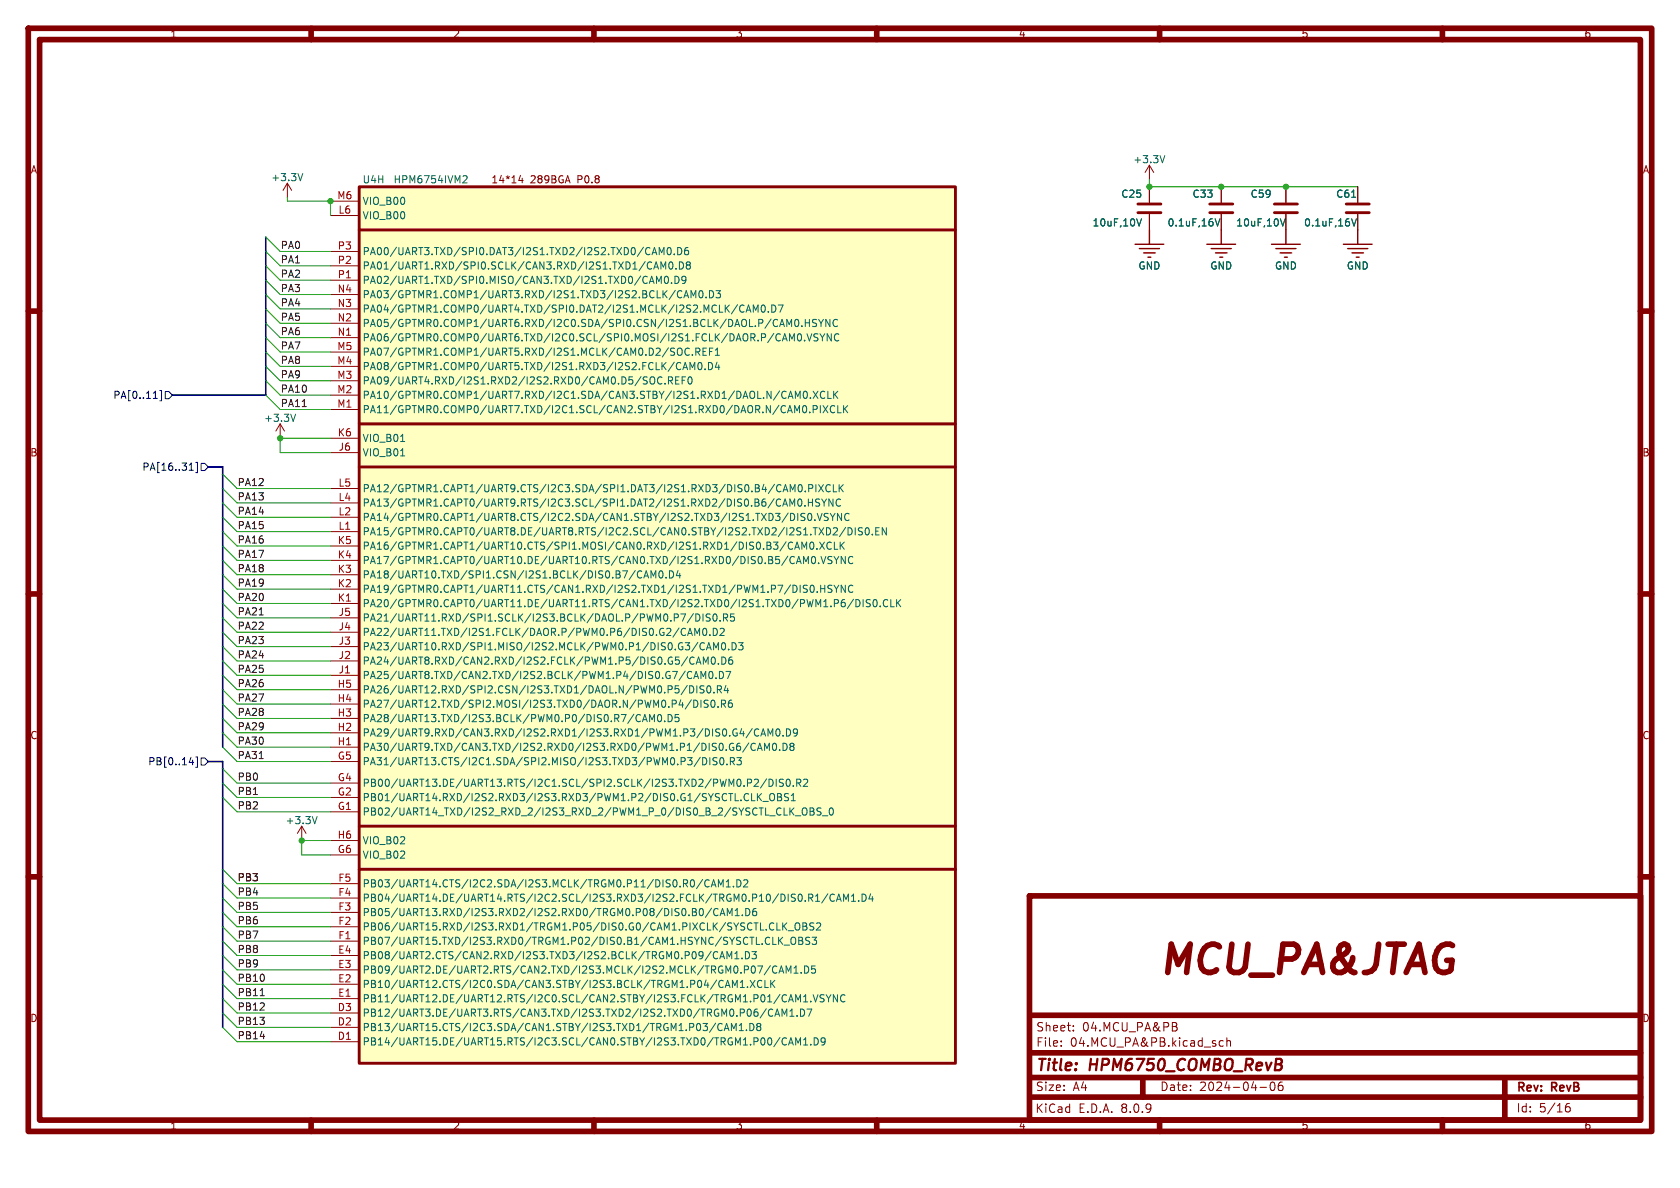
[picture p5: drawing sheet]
<svg xmlns="http://www.w3.org/2000/svg" width="297mm" height="210mm" viewBox="0 0 297 210" stroke-linecap="round" stroke-linejoin="round" font-family="sans-serif">
<defs><g id="words">
<text font-size="7" fill="#840000" x="204.6" y="173.6">MCU_PA&amp;JTAG</text>
<g font-size="2.8" fill="#840000">
<text x="183" y="189.9">Title:</text>
<text x="192.7" y="189.9">HPM6750_COMBO_RevB</text>
</g>
<g font-size="2.1" fill="#840000">
<text x="183.1" y="185.2">File:</text>
<text x="183.1" y="182.5">Sheet:</text>
<text x="189.2" y="185.2">04.MCU_PA&amp;PB.kicad_sch</text>
<text x="191.3" y="182.5">04.MCU_PA&amp;PB</text>
<text x="182.9" y="196.9">KiCad</text>
<text x="183" y="193.1">Size:</text>
<text x="189.7" y="193.1">A4</text>
<text x="190.7" y="196.9">E.D.A.</text>
<text x="198.2" y="196.9">8.0.9</text>
<text x="205" y="193.1">Date:</text>
<text x="212" y="193.1">2024-04-06</text>
<text x="268" y="193.4">Rev:</text>
<text x="268" y="196.9">Id:</text>
<text x="272.1" y="196.9">5/16</text>
<text x="274.4" y="193.4">RevB</text>
</g>
<g font-size="1.8" fill="#840000">
<text x="30" y="6.9">1</text>
<text x="80" y="6.9">2</text>
<text x="130" y="6.9">3</text>
<text x="180" y="6.9">4</text>
<text x="230" y="6.9">5</text>
<text x="280" y="6.9">6</text>
<text x="5.3" y="30.9">A</text>
<text x="86.8" y="32.6">14*14</text>
<text x="93.8" y="32.6">289BGA</text>
<text x="102.2" y="32.6">P0.8</text>
<text x="290.3" y="30.9">A</text>
<text x="5.3" y="80.9">B</text>
<text x="290.3" y="80.9">B</text>
<text x="5.3" y="130.9">C</text>
<text x="290.3" y="130.9">C</text>
<text x="5.3" y="180.9">D</text>
<text x="290.3" y="180.9">D</text>
<text x="30" y="199.9">1</text>
<text x="80" y="199.9">2</text>
<text x="130" y="199.9">3</text>
<text x="180" y="199.9">4</text>
<text x="230" y="199.9">5</text>
<text x="280" y="199.9">6</text>
</g>
<g font-size="1.8" fill="#006464">
<text x="200.3" y="29.1">+3.3V</text>
<text x="47.9" y="32.2">+3.3V</text>
<text x="64" y="32.6">U4H</text>
<text x="69.5" y="32.6">HPM6754IVM2</text>
<text x="198.1" y="35.2">C25</text>
<text x="210.7" y="35.2">C33</text>
<text x="221" y="35.2">C59</text>
<text x="236.1" y="35.2">C61</text>
<text x="64" y="39">VIO_B00</text>
<text x="64" y="36.4">VIO_B00</text>
<text x="193" y="40.2">10uF,10V</text>
<text x="206.3" y="40.2">0.1uF,16V</text>
<text x="218.4" y="40.2">10uF,10V</text>
<text x="230.4" y="40.2">0.1uF,16V</text>
<text x="64" y="47.9">PA01/UART1.RXD/SPI0.SCLK/CAN3.RXD/I2S1.TXD1/CAM0.D8</text>
<text x="64" y="45.3">PA00/UART3.TXD/SPI0.DAT3/I2S1.TXD2/I2S2.TXD0/CAM0.D6</text>
<text x="201.2" y="47.9">GND</text>
<text x="213.9" y="47.9">GND</text>
<text x="225.3" y="47.9">GND</text>
<text x="238" y="47.9">GND</text>
<text x="64" y="52.9">PA03/GPTMR1.COMP1/UART3.RXD/I2S1.TXD3/I2S2.BCLK/CAM0.D3</text>
<text x="64" y="50.4">PA02/UART1.TXD/SPI0.MISO/CAN3.TXD/I2S1.TXD0/CAM0.D9</text>
<text x="64" y="58">PA05/GPTMR0.COMP1/UART6.RXD/I2C0.SDA/SPI0.CSN/I2S1.BCLK/DAOL.P/CAM0.HSYNC</text>
<text x="64" y="55.5">PA04/GPTMR1.COMP0/UART4.TXD/SPI0.DAT2/I2S1.MCLK/I2S2.MCLK/CAM0.D7</text>
<text x="64" y="65.6">PA08/GPTMR1.COMP0/UART5.TXD/I2S1.RXD3/I2S2.FCLK/CAM0.D4</text>
<text x="64" y="63.1">PA07/GPTMR1.COMP1/UART5.RXD/I2S1.MCLK/CAM0.D2/SOC.REF1</text>
<text x="64" y="60.6">PA06/GPTMR0.COMP0/UART6.TXD/I2C0.SCL/SPI0.MOSI/I2S1.FCLK/DAOR.P/CAM0.VSYNC</text>
<text x="64" y="70.7">PA10/GPTMR0.COMP1/UART7.RXD/I2C1.SDA/CAN3.STBY/I2S1.RXD1/DAOL.N/CAM0.XCLK</text>
<text x="64" y="68.2">PA09/UART4.RXD/I2S1.RXD2/I2S2.RXD0/CAM0.D5/SOC.REF0</text>
<text x="46.6" y="74.8">+3.3V</text>
<text x="64" y="73.3">PA11/GPTMR0.COMP0/UART7.TXD/I2C1.SCL/CAN2.STBY/I2S1.RXD0/DAOR.N/CAM0.PIXCLK</text>
<text x="64" y="80.9">VIO_B01</text>
<text x="64" y="78.3">VIO_B01</text>
<text x="64" y="89.8">PA13/GPTMR1.CAPT0/UART9.RTS/I2C3.SCL/SPI1.DAT2/I2S1.RXD2/DIS0.B6/CAM0.HSYNC</text>
<text x="64" y="87.2">PA12/GPTMR1.CAPT1/UART9.CTS/I2C3.SDA/SPI1.DAT3/I2S1.RXD3/DIS0.B4/CAM0.PIXCLK</text>
<text x="64" y="94.8">PA15/GPTMR0.CAPT0/UART8.DE/UART8.RTS/I2C2.SCL/CAN0.STBY/I2S2.TXD2/I2S1.TXD2/DIS0.EN</text>
<text x="64" y="92.3">PA14/GPTMR0.CAPT1/UART8.CTS/I2C2.SDA/CAN1.STBY/I2S2.TXD3/I2S1.TXD3/DIS0.VSYNC</text>
<text x="64" y="99.9">PA17/GPTMR1.CAPT0/UART10.DE/UART10.RTS/CAN0.TXD/I2S1.RXD0/DIS0.B5/CAM0.VSYNC</text>
<text x="64" y="97.4">PA16/GPTMR1.CAPT1/UART10.CTS/SPI1.MOSI/CAN0.RXD/I2S1.RXD1/DIS0.B3/CAM0.XCLK</text>
<text x="64" y="107.5">PA20/GPTMR0.CAPT0/UART11.DE/UART11.RTS/CAN1.TXD/I2S2.TXD0/I2S1.TXD0/PWM1.P6/DIS0.CLK</text>
<text x="64" y="105">PA19/GPTMR0.CAPT1/UART11.CTS/CAN1.RXD/I2S2.TXD1/I2S1.TXD1/PWM1.P7/DIS0.HSYNC</text>
<text x="64" y="102.5">PA18/UART10.TXD/SPI1.CSN/I2S1.BCLK/DIS0.B7/CAM0.D4</text>
<text x="64" y="112.6">PA22/UART11.TXD/I2S1.FCLK/DAOR.P/PWM0.P6/DIS0.G2/CAM0.D2</text>
<text x="64" y="110.1">PA21/UART11.RXD/SPI1.SCLK/I2S3.BCLK/DAOL.P/PWM0.P7/DIS0.R5</text>
<text x="64" y="117.7">PA24/UART8.RXD/CAN2.RXD/I2S2.FCLK/PWM1.P5/DIS0.G5/CAM0.D6</text>
<text x="64" y="115.2">PA23/UART10.RXD/SPI1.MISO/I2S2.MCLK/PWM0.P1/DIS0.G3/CAM0.D3</text>
<text x="64" y="125.3">PA27/UART12.TXD/SPI2.MOSI/I2S3.TXD0/DAOR.N/PWM0.P4/DIS0.R6</text>
<text x="64" y="122.8">PA26/UART12.RXD/SPI2.CSN/I2S3.TXD1/DAOL.N/PWM0.P5/DIS0.R4</text>
<text x="64" y="120.2">PA25/UART8.TXD/CAN2.TXD/I2S2.BCLK/PWM1.P4/DIS0.G7/CAM0.D7</text>
<text x="64" y="130.4">PA29/UART9.RXD/CAN3.RXD/I2S2.RXD1/I2S3.RXD1/PWM1.P3/DIS0.G4/CAM0.D9</text>
<text x="64" y="127.9">PA28/UART13.TXD/I2S3.BCLK/PWM0.P0/DIS0.R7/CAM0.D5</text>
<text x="64" y="135.5">PA31/UART13.CTS/I2C1.SDA/SPI2.MISO/I2S3.TXD3/PWM0.P3/DIS0.R3</text>
<text x="64" y="132.9">PA30/UART9.TXD/CAN3.TXD/I2S2.RXD0/I2S3.RXD0/PWM1.P1/DIS0.G6/CAM0.D8</text>
<text x="64" y="141.8">PB01/UART14.RXD/I2S2.RXD3/I2S3.RXD3/PWM1.P2/DIS0.G1/SYSCTL.CLK_OBS1</text>
<text x="64" y="139.3">PB00/UART13.DE/UART13.RTS/I2C1.SCL/SPI2.SCLK/I2S3.TXD2/PWM0.P2/DIS0.R2</text>
<text x="50.4" y="145.9">+3.3V</text>
<text x="64" y="144.4">PB02/UART14_TXD/I2S2_RXD_2/I2S3_RXD_2/PWM1_P_0/DIS0_B_2/SYSCTL_CLK_OBS_0</text>
<text x="64" y="149.5">VIO_B02</text>
<text x="64" y="152">VIO_B02</text>
<text x="64" y="159.6">PB04/UART14.DE/UART14.RTS/I2C2.SCL/I2S3.RXD3/I2S2.FCLK/TRGM0.P10/DIS0.R1/CAM1.D4</text>
<text x="64" y="157.1">PB03/UART14.CTS/I2C2.SDA/I2S3.MCLK/TRGM0.P11/DIS0.R0/CAM1.D2</text>
<text x="64" y="167.2">PB07/UART15.TXD/I2S3.RXD0/TRGM1.P02/DIS0.B1/CAM1.HSYNC/SYSCTL.CLK_OBS3</text>
<text x="64" y="164.7">PB06/UART15.RXD/I2S3.RXD1/TRGM1.P05/DIS0.G0/CAM1.PIXCLK/SYSCTL.CLK_OBS2</text>
<text x="64" y="162.2">PB05/UART13.RXD/I2S3.RXD2/I2S2.RXD0/TRGM0.P08/DIS0.B0/CAM1.D6</text>
<text x="64" y="172.3">PB09/UART2.DE/UART2.RTS/CAN2.TXD/I2S3.MCLK/I2S2.MCLK/TRGM0.P07/CAM1.D5</text>
<text x="64" y="169.8">PB08/UART2.CTS/CAN2.RXD/I2S3.TXD3/I2S2.BCLK/TRGM0.P09/CAM1.D3</text>
<text x="64" y="179.9">PB12/UART3.DE/UART3.RTS/CAN3.TXD/I2S3.TXD2/I2S2.TXD0/TRGM0.P06/CAM1.D7</text>
<text x="64" y="177.4">PB11/UART12.DE/UART12.RTS/I2C0.SCL/CAN2.STBY/I2S3.FCLK/TRGM1.P01/CAM1.VSYNC</text>
<text x="64" y="174.9">PB10/UART12.CTS/I2C0.SDA/CAN3.STBY/I2S3.BCLK/TRGM1.P04/CAM1.XCLK</text>
<text x="64" y="185">PB14/UART15.DE/UART15.RTS/I2C3.SCL/CAN0.STBY/I2S3.TXD0/TRGM1.P00/CAM1.D9</text>
<text x="64" y="182.5">PB13/UART15.CTS/I2C3.SDA/CAN1.STBY/I2S3.TXD1/TRGM1.P03/CAM1.D8</text>
</g>
<g font-size="1.8" fill="#a90000">
<text x="59.5" y="35.3">M6</text>
<text x="59.7" y="37.8">L6</text>
<text x="59.6" y="46.7">P2</text>
<text x="59.6" y="44.2">P3</text>
<text x="59.6" y="51.8">N4</text>
<text x="59.6" y="49.3">P1</text>
<text x="59.6" y="59.4">N1</text>
<text x="59.6" y="56.9">N2</text>
<text x="59.6" y="54.4">N3</text>
<text x="59.5" y="64.5">M4</text>
<text x="59.5" y="62">M5</text>
<text x="59.5" y="69.6">M2</text>
<text x="59.5" y="67.1">M3</text>
<text x="59.5" y="72.1">M1</text>
<text x="59.6" y="77.2">K6</text>
<text x="59.8" y="79.8">J6</text>
<text x="59.7" y="88.6">L4</text>
<text x="59.7" y="86.1">L5</text>
<text x="59.7" y="93.7">L1</text>
<text x="59.7" y="91.2">L2</text>
<text x="59.6" y="101.3">K3</text>
<text x="59.6" y="98.8">K4</text>
<text x="59.6" y="96.3">K5</text>
<text x="59.6" y="106.4">K1</text>
<text x="59.6" y="103.9">K2</text>
<text x="59.8" y="111.5">J4</text>
<text x="59.8" y="109">J5</text>
<text x="59.8" y="119.1">J1</text>
<text x="59.8" y="116.6">J2</text>
<text x="59.8" y="114">J3</text>
<text x="59.6" y="124.2">H4</text>
<text x="59.6" y="121.7">H5</text>
<text x="59.6" y="131.8">H1</text>
<text x="59.6" y="129.3">H2</text>
<text x="59.6" y="126.7">H3</text>
<text x="59.6" y="134.4">G5</text>
<text x="59.6" y="143.3">G1</text>
<text x="59.6" y="140.7">G2</text>
<text x="59.6" y="138.2">G4</text>
<text x="59.6" y="148.3">H6</text>
<text x="59.6" y="150.9">G6</text>
<text x="59.7" y="156">F5</text>
<text x="59.7" y="161">F3</text>
<text x="59.7" y="158.5">F4</text>
<text x="59.7" y="166.1">F1</text>
<text x="59.7" y="163.6">F2</text>
<text x="59.7" y="173.7">E2</text>
<text x="59.7" y="171.2">E3</text>
<text x="59.7" y="168.7">E4</text>
<text x="59.6" y="178.8">D3</text>
<text x="59.7" y="176.3">E1</text>
<text x="59.6" y="183.9">D1</text>
<text x="59.6" y="181.4">D2</text>
</g>
<g font-size="1.8" fill="#0f0f0f">
<text x="49.5" y="44.1">PA0</text>
<text x="49.5" y="46.6">PA1</text>
<text x="49.5" y="49.2">PA2</text>
<text x="49.5" y="51.7">PA3</text>
<text x="49.5" y="59.3">PA6</text>
<text x="49.5" y="56.8">PA5</text>
<text x="49.5" y="54.3">PA4</text>
<text x="49.5" y="64.4">PA8</text>
<text x="49.5" y="61.9">PA7</text>
<text x="49.5" y="67">PA9</text>
<text x="49.5" y="69.5">PA10</text>
<text x="49.5" y="72">PA11</text>
<text x="41.9" y="86">PA12</text>
<text x="41.9" y="88.6">PA13</text>
<text x="41.9" y="91.1">PA14</text>
<text x="41.9" y="93.6">PA15</text>
<text x="41.9" y="98.7">PA17</text>
<text x="41.9" y="101.3">PA18</text>
<text x="41.9" y="96.2">PA16</text>
<text x="41.9" y="106.3">PA20</text>
<text x="41.9" y="103.8">PA19</text>
<text x="41.9" y="114">PA23</text>
<text x="41.9" y="108.9">PA21</text>
<text x="41.9" y="111.4">PA22</text>
<text x="41.9" y="116.5">PA24</text>
<text x="41.9" y="119">PA25</text>
<text x="41.9" y="121.6">PA26</text>
<text x="41.9" y="124.1">PA27</text>
<text x="41.9" y="131.7">PA30</text>
<text x="41.9" y="126.7">PA28</text>
<text x="41.9" y="129.2">PA29</text>
<text x="41.9" y="134.3">PA31</text>
<text x="41.9" y="143.2">PB2</text>
<text x="41.9" y="140.6">PB1</text>
<text x="41.9" y="138.1">PB0</text>
<text x="41.9" y="155.9">PB3</text>
<text x="41.9" y="158.4">PB4</text>
<text x="41.9" y="160.9">PB5</text>
<text x="41.9" y="166">PB7</text>
<text x="41.9" y="163.5">PB6</text>
<text x="41.9" y="168.6">PB8</text>
<text x="41.9" y="171.1">PB9</text>
<text x="41.9" y="173.6">PB10</text>
<text x="41.9" y="176.2">PB11</text>
<text x="41.9" y="178.7">PB12</text>
<text x="41.9" y="183.8">PB14</text>
<text x="41.9" y="181.3">PB13</text>
</g>
<g font-size="1.8" fill="#000084">
<text x="19.9" y="70.7">PA[0..11]</text>
<text x="25.1" y="83.4">PA[16..31]</text>
<text x="26.1" y="135.5">PB[0..14]</text>
</g>
</g></defs>
<g fill="none" stroke="#840000" stroke-width="1">
<path d="M5 5h287v195h-287zM7 7h283v191h-283zM55 5v2M105 5v2M155 5v2M205 5v2M255 5v2M5 55h2M290 55h2M5 105h2M290 105h2M5 155h2"/>
<path d="M182 158.4h108v39.6h-108zM290 155h2M182 179.5h108M55 198v2M105 198v2M155 198v2M182 193.9h108M182 190.5h108M182 186.1h108M202 190.9v3M205 198v2M255 198v2"/>
<path d="M266 190.9v6.5"/>
</g>
<g fill="none" stroke="#840000" stroke-width=".18">
<path d="M215.9 33v2.8M215.9 37.8v2.8M240 33v2.8M240 37.8v2.8M49.5 74.9l-.7 1.3M49.5 74.9v2.6M49.5 74.9l.8 1.3M53.3 146.1l-.7 1.2M53.3 146.1v2.5M53.3 146.1l.8 1.2M187.6 184.8v.2M187.6 184v.2"/>
<path d="M189.8 182.1v.2M189.8 181.3v.2M207.3 180.8h.5l.2 .1v.3l-.2 .3M207.3 181.5h.5M207.8 181.5a.4 .4 0 0 1 .3 .3 .4 .4 0 0 1-.3 .5h-.5M216.3 184h-.5l-.3 .2v.5l.2 .2h.6M216.9 184.1l.2-.1h.4v1M216.9 183.5v1.5M222.8 192.2h1.1M224.7 191.4l.2-.1a.81 .81 0 0 1 .6 .6 .81 .81 0 0 1-.3 .8l-.2 .1a.81 .81 0 0 1-.3-1.4zM226.7 191.3a.59 .59 0 0 0-.7 .6v.6l.1 .2 .4 .1 .3-.2v-.5l-.1-.2h-.4l-.3 .2M276.7 195.9l.3-.3 .5 .1 .1 .2v.4l-.3 .3-.4-.1-.2-.2"/>
<path d="M277.5 195.1a.59 .59 0 0 0-.8 .6"/>
</g>
<path d="M213.9 36.1h4M213.9 37.6h4M238 36.1h4.1M238 37.6h4.1" fill="none" stroke="#840000" stroke-width=".51"/>
<path d="M214.8 38.7l.4 1.2 .5-1.2M239 38.7l.4 1.2 .4-1.2M239 34.9h.7M52.3 73.2l-.5 1.3M56.1 144.3l-.5 1.3" fill="none" stroke="#006464" stroke-width=".18"/>
<path d="M200.7 43.2h5M201.4 43.9h3.6M202.2 44.7h2M202.9 45.5h.6M203.2 40.6v2.6M213.4 43.2h5M214.1 43.9h3.6M214.9 44.7h2M215.6 45.5h.6M215.9 40.6v2.6" fill="none" stroke="#840000" stroke-width=".25"/>
<path d="M63.5 40.6h105.4M63.5 82.6h105.4M63.5 153.7h105.4" fill="none" stroke="#ffffc2" stroke-width=".18"/>
<path d="M63.5 33h105.4v155h-105.4z" fill="#ffffc2"/>
<path d="M63.5 33h105.4v155h-105.4zM201.2 37.6h4M201.2 36.1h4M225.3 37.6h4.1M225.3 36.1h4.1M63.5 40.6h105.4M63.5 74.9h105.4M63.5 82.6h105.4M63.5 153.7h105.4M63.5 146.1h105.4" fill="none" stroke="#840000" stroke-width=".51"/>
<g fill="none" stroke="#840000" stroke-width=".18">
<path d="M50.8 32.4l-.8 1.3M50.8 32.4v2.5M50.8 32.4l.8 1.3M58.4 38.1h5.1M58.4 35.6h5.1M92 31l-.3 .9h.8M92.3 31.5v.8M203.2 29.2l-.8 1.3M203.2 29.2v2.6M203.2 33v2.8M203.2 37.8v2.8M203.2 29.2l.8 1.3"/>
<path d="M215.9 33v2.8M215.9 37.8v2.8M227.3 33v2.8M227.3 37.8v2.8M240 33v2.8M240 37.8v2.8M58.4 59.7h5.1M58.4 57.2h5.1M58.4 54.6h5.1M58.4 52.1h5.1M58.4 49.5h5.1M58.4 47h5.1"/>
<path d="M58.4 44.5h5.1M58.4 77.5h5.1M58.4 72.4h5.1M58.4 69.9h5.1M58.4 67.3h5.1M58.4 64.8h5.1M58.4 62.2h5.1M58.4 80h5.1M58.4 99.1h5.1M58.4 96.5h5.1M58.4 94h5.1M58.4 91.4h5.1"/>
<path d="M58.4 88.9h5.1M58.4 86.4h5.1M58.4 119.4h5.1M58.4 116.8h5.1M58.4 114.3h5.1M58.4 111.8h5.1M58.4 109.2h5.1M58.4 106.7h5.1M58.4 104.1h5.1M58.4 101.6h5.1M58.4 138.4h5.1M58.4 134.6h5.1"/>
<path d="M58.4 132.1h5.1M58.4 129.5h5.1M58.4 127h5.1M58.4 124.5h5.1M58.4 121.9h5.1M58.4 158.8h5.1M58.4 156.2h5.1M58.4 143.5h5.1M58.4 141h5.1M58.4 151.1h5.1M58.4 148.6h5.1M58.4 179.1h5.1"/>
<path d="M58.4 176.5h5.1M58.4 174h5.1M58.4 171.5h5.1M58.4 168.9h5.1M58.4 166.4h5.1M58.4 163.8h5.1M58.4 161.3h5.1M58.4 184.2h5.1M58.4 181.6h5.1"/>
</g>
<g fill="none" stroke="#006464" stroke-width=".18">
<path d="M53.5 30.7l-.4 1.2M81.9 31.1h.4l.3 .3-.8 .9h.8M201 38.7l.4 1.2 .4-1.2M205.9 27.5l-.4 1.3M214.8 38.7l.4 1.2 .5-1.2M226.4 38.7l.4 1.2 .4-1.2M239 38.7l.4 1.2 .4-1.2M239 34.9h.7M114.8 50.1l.4-1.3 .4 1.3M114.9 49.7h.6M115.3 45l.4-1.2 .4 1.2M115.4 44.7h.6"/>
<path d="M115.6 47.6l.4-1.3 .4 1.3M115.7 47.2h.6M116.1 50.1v-1.3l.4 .9 .4-.9v1.3M116.5 45v-1.2l.5 .9 .4-.9v1.2M116.8 47.6v-1.3l.5 .9 .4-.9v1.3M117.6 49l.2-.2a.68 .68 0 0 1 .4 .7 .68 .68 0 0 1-.4 .6l-.2-.1-.2-.4zM118.1 43.9l.1-.1a.68 .68 0 0 1 .5 .6 .68 .68 0 0 1-.5 .6l-.1-.1-.2-.4zM118.4 46.4l.1-.1a.68 .68 0 0 1 .5 .6 .68 .68 0 0 1-.5 .7l-.1-.2-.2-.3zM118.7 50v.1M119.2 44.9v.1M119.3 48.8a.64 .64 0 0 1 .8 .7 .64 .64 0 0 1-.8 .6zM119.5 47.4v.2"/>
<path d="M119.8 43.8a.64 .64 0 0 1 .7 .6 .64 .64 0 0 1-.7 .6zM120.1 46.3a.64 .64 0 0 1 .7 .6 .64 .64 0 0 1-.7 .7zM120.9 52.6l.4-1.2 .4 1.2M121 52.3h.6M121.3 49.4l-.3 .2h-.3l-.2-.2 .2-.5 .3-.1 .2 .2a.84 .84 0 0 1-.3 1.1h-.2M121.6 46.8l-.3-.2 .3-.3h.2l.2 .2-.2 .3M121.6 46.8l-.3 .3 .1 .3 .2 .2 .3-.1 .1-.2v-.2l-.2-.3M121.6 46.8h.2M121.6 43.8h-.3a.86 .86 0 0 0 0 1.2l.4-.1v-.4l-.2-.3h-.2l-.3 .3M122.2 52.6v-1.2l.4 .9 .4-.9v1.2M123.7 51.4h.2a.68 .68 0 0 1 .4 .6 .68 .68 0 0 1-.4 .6 .84 .84 0 0 1-.2-1.2zM124.8 52.5v.1"/>
<path d="M125.4 51.4a.64 .64 0 0 1 .8 .6 .64 .64 0 0 1-.8 .6zM126.6 51.4h.8l-.5 .5 .4 .1v.5l-.2 .1-.5-.1M131.5 54a.6 .6 0 0 0-.8 .5 .6 .6 0 0 0 .6 .7l.2-.1M131.9 55.2l.4-1.3 .4 1.3M132 54.8h.6M133.2 55.2v-1.3l.4 .9 .4-.9v1.3M134.7 54l.2-.1a.68 .68 0 0 1 .4 .7 .68 .68 0 0 1-.4 .6 .84 .84 0 0 1-.2-1.2zM135.8 55.1v.1M136.4 53.9a.64 .64 0 0 1 .8 .7 .64 .64 0 0 1-.8 .6zM137.6 53.9h.8l-.5 1.3M139.1 56.5l.4 .9 .4-.9v1.2M139.6 59l.4 .9 .4-.9v1.3"/>
<path d="M140.6 56.6l.2-.1a.68 .68 0 0 1 .4 .6 .68 .68 0 0 1-.4 .6l-.2-.1-.1-.4zM141.1 59.1l.2-.1a.68 .68 0 0 1 .4 .6 .68 .68 0 0 1-.4 .7l-.2-.2-.1-.3zM141.8 57.6v.1M142.4 56.5v1.2M142.4 57.1h.7M142.7 59l.4 1.3 .4-1.3M143.1 56.5v1.2M144.4 56.5h-.5l-.2 .1v.3l.5 .3 .2 .3-.3 .2h-.5M144.6 59.1l-.5-.1-.2 .1v.4l.6 .2 .1 .3-.2 .3-.5-.1M144.7 56.5l.4 .6M145 59l.4 .7M145.1 57.1v.6"/>
<path d="M145.4 59.7v.6M145.6 56.5l-.5 .6M145.8 59l-.4 .7M146.7 56.5v1.2l-.7-1.2v1.2M147 59v1.3l-.8-1.3v1.3M148 56.6a.6 .6 0 0 0-.8 .4 .6 .6 0 0 0 .6 .7l.2-.1M148.3 59.1a.6 .6 0 0 0-.8 .4 .6 .6 0 0 0 .5 .8l.3-.2M70.8 78h.7M115.6 66.7a.9 .9 0 0 1 0 1.1M117 66.7a.6 .6 0 0 0-.8 .5 .6 .6 0 0 0 .6 .7l.2-.1M117.6 67.8v.1M118.2 67.3l.6-.1 .1-.2-.1-.3-.6-.1v1.3"/>
<path d="M118.5 67.3l.4 .6M119.4 67.2h.5M120 66.6h-.6v1.3h.6M120.6 67.2h.4M120.7 65.3l.4-1.2 .5 1.2M120.8 65h.6M121.2 66.6h-.6v1.3M121.8 66.7l.1-.1a.68 .68 0 0 1 .5 .7 .68 .68 0 0 1-.5 .6 .84 .84 0 0 1-.1-1.2zM121.9 61.7a.6 .6 0 0 0-.9 .4 .6 .6 0 0 0 .6 .7l.3-.1M122 65.3v-1.2l.4 .9 .4-.9v1.2M122.4 62.7v.1M123 62.2l.6-.1 .1-.1v-.3l-.7-.2v1.3"/>
<path d="M123.3 62.2l.4 .6M123.6 64.1h.1a.68 .68 0 0 1 .4 .6 .68 .68 0 0 1-.4 .6 .84 .84 0 0 1-.1-1.2zM124.3 62.1h.4M124.6 65.2v.1M124.9 61.5h-.6v1.3h.6M125.2 64.1a.64 .64 0 0 1 .8 .6 .64 .64 0 0 1-.8 .6zM125.4 62.1h.5M126 61.5h-.6v1.3M126.5 61.9l.3-.4v1.3M126.5 62.8h.7M126.8 64l-.3 .9h.7M127.1 64.5v.8"/>
<path d="M139.3 70.4l.5-1.2 .4 1.2M139.5 70.1h.6M140.6 70.4v-1.2l.4 .9 .5-.9v1.2M140.9 72.6l.4-.9v1.3M142 71.8l.2-.1a.68 .68 0 0 1 .4 .6 .68 .68 0 0 1-.4 .7l-.2-.2-.1-.3zM142.2 69.2h.1a.68 .68 0 0 1 .4 .6 .68 .68 0 0 1-.4 .6 .84 .84 0 0 1-.1-1.2zM142.2 60.1v.2M143.2 72.8v.2M143.3 70.3v.1M143.8 72.4l.6-.1 .1-.2-.1-.3-.6-.1v1.3M143.8 69.2l.8 1.2M144.6 69.2l-.8 1.2"/>
<path d="M145 71.7v1.3M145.5 71.7l.9 1.3M145.8 69.3a.6 .6 0 0 0-.8 .4 .6 .6 0 0 0 .6 .7l.2-.1M146.4 69.2v1.2h.6M146.4 71.7l-.9 1.3M147.4 69.2v1.2M147.6 71.8a.6 .6 0 0 0-.9 .4 .6 .6 0 0 0 .6 .8l.3-.2M147.6 69.7l.5 .7M148.1 71.7v1.3h.6M148.1 69.2l-.7 .7M149.1 71.7v1.3M149.3 72.2l.6 .8"/>
<path d="M149.9 71.7l-.8 .7M70.8 80.6h.7M139.6 89.5v-1.3l.5 .9 .4-.9v1.3M139.7 86.9v-1.2l.4 .9 .5-.9v1.2M139.9 95.8l.2 .2M140.1 97l-.2 .1M140.5 97.1l.4-1.3 .4 1.3M140.6 96.7h.6M141.2 85.8l.2-.1a.68 .68 0 0 1 .4 .6 .68 .68 0 0 1-.4 .6l-.2-.1-.1-.3zM141.2 88.3l.1-.1a.68 .68 0 0 1 .5 .6 .68 .68 0 0 1-.5 .7 .84 .84 0 0 1-.1-1.2zM141.8 97.1v-1.3l.4 .9 .4-.9v1.3M142.1 98.4l.4 .9 .4-.9v1.2"/>
<path d="M142.3 89.4v.1M142.3 90.8l-.5-.1-.2 .2v.3l.6 .3 .1 .3-.2 .2h-.5M142.4 86.8v.1M142.9 88.2v1.3M142.9 88.8h.7M143 86.3h.6l.1-.2-.1-.3-.6-.1v1.2M143 90.8l.1-.1a.68 .68 0 0 1 .4 .7 .68 .68 0 0 1-.4 .6 .84 .84 0 0 1-.1-1.2zM143.3 96l.2-.2a.68 .68 0 0 1 .4 .7 .68 .68 0 0 1-.4 .6l-.2-.1-.1-.4zM143.6 98.5l.2-.1a.68 .68 0 0 1 .4 .6 .68 .68 0 0 1-.4 .6l-.2-.1-.1-.3zM143.6 88.2v1.3M144.1 91.9v.1M144.2 85.7v1.2"/>
<path d="M144.4 97v.1M144.5 90.7l.4 1.3 .4-1.3M144.7 99.5v.1M144.7 85.7l.9 1.2M144.9 88.3l-.5-.1-.2 .1v.4l.6 .2 .1 .3-.2 .3-.5-.1M144.9 95.8l.9 1.3M145.1 98.4l.5 1.2 .4-1.2M145.3 88.2l.4 .7M145.6 85.7l-.9 1.2M145.7 88.9v.6M145.8 95.8l-.9 1.3M146.1 88.2l-.4 .7"/>
<path d="M146.4 93.3a.68 .68 0 0 1 .4 .6 .68 .68 0 0 1-.4 .7M146.4 90.8l-.5-.1-.1 .2v.3l.5 .3 .1 .3-.2 .2h-.5M146.8 85.8a.6 .6 0 0 0-.9 .4 .6 .6 0 0 0 .6 .7l.3-.1M146.8 90.7l.4 .7M147 96a.6 .6 0 0 0-.9 .4 .6 .6 0 0 0 .6 .7l.3-.1M147.1 98.4h-.5l-.2 .1v.4l.6 .2 .1 .3-.3 .2h-.4M147.2 91.4v.6M147.3 88.2v1.3l-.8-1.3v1.3M147.3 85.7v1.2h.6M147.3 93.4l.5-.1 .2 .4-.7 .9h.7M147.4 98.4l.5 .6M147.5 95.8v1.3h.6"/>
<path d="M147.6 90.7l-.4 .7M147.9 99v.6M148.3 98.4l-.4 .6M148.4 85.7v1.2M148.5 95.8v1.3M148.5 86.2l.6 .7M148.6 88.3a.6 .6 0 0 0-.8 .5 .6 .6 0 0 0 .6 .7l.2-.1M148.7 96.4l.6 .7M148.8 90.7v1.3l-.8-1.3v1.3M149.1 85.7l-.7 .7M149.3 95.8l-.8 .8M149.4 98.4v1.2l-.7-1.2v1.2"/>
<path d="M149.5 93.2l-1.1 1.7M149.9 93.3a.64 .64 0 0 1 .8 .6 .64 .64 0 0 1-.8 .7zM150.1 90.9a.6 .6 0 0 0-.8 .4 .6 .6 0 0 0 .6 .7l.2-.1M150.8 98.5a.6 .6 0 0 0-.9 .4 .6 .6 0 0 0 .6 .7l.3-.1M151.2 93.3v1.3M152.5 93.4l-.5-.1-.2 .1v.4l.5 .2 .2 .3-.3 .3-.5-.1M153.1 93.4l.2-.1a.68 .68 0 0 1 .4 .6 .68 .68 0 0 1-.4 .7 .84 .84 0 0 1-.2-1.2zM154.2 94.4v.2M154.8 93.9h.4M155.4 93.3h-.6v1.3h.6M156.7 93.3v1.3l-.7-1.3v1.3M113.2 100.9l.3 .1"/>
<path d="M113.5 102.1l-.3 .1M113.8 102.2l.4-1.3 .5 1.3M113.9 101.8h.6M115.1 102.2v-1.3l.4 .9 .4-.9v1.3M116.6 101l.2-.1a.68 .68 0 0 1 .4 .6 .68 .68 0 0 1-.4 .7l-.2-.1-.1-.4zM117.8 102.1v.1M118.4 100.9a.64 .64 0 0 1 .7 .6 .64 .64 0 0 1-.7 .7zM119.9 100.8l-.3 1h.8M120.2 101.3v.9M120.4 111.8l.3 .5h.3l.2-.1M121.2 111.2l-.2-.1h-.3l-.3 .5M121.6 119.7l.3 .3 .4-.2"/>
<path d="M121.6 112.3l.4-1.2 .4 1.2M121.7 112h.6M122.3 118.8l-.4-.1-.3 .3M122.6 108.5l-1.1 1.6M122.6 120l.5-1.3 .4 1.3M122.7 116.3a.6 .6 0 0 0-.8 .4 .6 .6 0 0 0 .6 .7l.2-.1M122.8 119.6h.6M122.8 112.3v-1.2l.5 .9 .4-.9v1.2M123 108.5a.64 .64 0 0 1 .7 .7 .64 .64 0 0 1-.7 .6zM123.1 117.4l.4-1.3 .4 1.3M123.2 117.1h.6M123.4 113.5l-1.1 1.7"/>
<path d="M123.9 120v-1.3l.4 .9 .5-.9v1.3M124.3 108.5v1.3M124.3 117.4v-1.3l.5 1 .4-1v1.3M124.4 111.1h.1a.68 .68 0 0 1 .5 .6 .68 .68 0 0 1-.5 .6 .84 .84 0 0 1-.1-1.2zM124.5 113.7a.6 .6 0 0 0-.8 .5 .6 .6 0 0 0 .6 .7l.2-.1M124.9 114.9l.4-1.3 .4 1.3M125 114.5h.6M125.5 112.2v.1M125.5 118.8l.1-.1a.68 .68 0 0 1 .5 .6 .68 .68 0 0 1-.5 .7 .84 .84 0 0 1-.1-1.2zM125.6 108.6l-.5-.1-.2 .2v.3l.5 .3 .2 .3-.3 .2-.5-.1M125.9 116.3l.1-.2a.68 .68 0 0 1 .5 .7 .68 .68 0 0 1-.5 .6l-.1-.1-.2-.4zM126.1 111.1a.64 .64 0 0 1 .7 .6 .64 .64 0 0 1-.7 .6z"/>
<path d="M126.2 114.9v-1.3l.4 .9 .4-.9v1.3M126.2 108.7l.1-.2a.68 .68 0 0 1 .5 .7 .68 .68 0 0 1-.5 .6l-.1-.1-.2-.4zM126.6 119.8v.2M127 117.3v.1M127.2 118.7a.64 .64 0 0 1 .7 .6 .64 .64 0 0 1-.7 .7zM127.3 109.7v.1M127.3 111.2l.5-.1 .2 .3-.8 .9h.8M127.6 116.1a.64 .64 0 0 1 .7 .7 .64 .64 0 0 1-.7 .6zM127.7 113.7l.2-.1a.68 .68 0 0 1 .4 .6 .68 .68 0 0 1-.4 .7 .84 .84 0 0 1-.2-1.2zM127.9 109.2l.6-.1 .1-.1v-.3l-.7-.2v1.3M128.2 109.2l.4 .6M128.3 118.7h.9l-.6 1.3"/>
<path d="M128.8 114.8v.1M129.4 113.6a.64 .64 0 0 1 .8 .6 .64 .64 0 0 1-.8 .7zM129.4 116.1l-.3 .1a.86 .86 0 0 0 0 1.2l.4-.1v-.4l-.2-.3h-.2l-.3 .3M129.8 108.5h-.6l-.1 .6 .2-.1 .4 .1 .1 .2v.4l-.2 .1-.5-.1M130.6 113.6h.8l-.5 .5 .4 .1v.6l-.2 .1-.5-.1M142.7 103.5l-.5-.1-.1 .2v.3l.5 .3 .1 .3-.2 .2h-.5M143.4 103.5l.1-.1a.68 .68 0 0 1 .5 .7 .68 .68 0 0 1-.5 .6 .84 .84 0 0 1-.1-1.2zM144.5 104.6v.1M145.1 103.4v1.3M145.1 104.1h.7M145.8 103.4v1.3M147.1 103.5l-.5-.1-.2 .2v.3l.6 .3 .1 .3-.3 .2h-.4"/>
<path d="M147.4 103.4l.5 .7M147.9 104.1v.6M148.3 103.4l-.4 .7M148.8 106.5h.4l.2 .2-.1 .5h-.5M149.3 106l-.3 .1-.2 .2M149.4 103.4v1.3l-.7-1.3v1.3M150.8 103.6a.6 .6 0 0 0-.9 .4 .6 .6 0 0 0 .6 .7l.3-.1M150.9 105.9l-1.1 1.7M151.3 106a.64 .64 0 0 1 .7 .6 .64 .64 0 0 1-.7 .7zM152.6 106v1.3M153.9 106.1l-.5-.1-.2 .1v.4l.5 .2 .2 .3-.3 .3-.5-.1M154.5 106.1l.1-.1a.68 .68 0 0 1 .5 .6 .68 .68 0 0 1-.5 .7 .84 .84 0 0 1-.1-1.2z"/>
<path d="M155.6 107.1v.2M156.9 106.1a.6 .6 0 0 0-.8 .4 .6 .6 0 0 0 .6 .8l.2-.2M157.5 106v1.3h.6M158.5 106v1.3M158.7 106.5l.5 .8M159.2 106l-.7 .7M113.2 126.4h.1M113.2 127.5h.1M113.6 127.6l.4-1.3 .4 1.3M113.7 127.2h.6M114.8 127.6v-1.3l.5 .9 .4-.9v1.3M116.4 126.4l.1-.1a.68 .68 0 0 1 .5 .6 .68 .68 0 0 1-.5 .7 .84 .84 0 0 1-.1-1.2z"/>
<path d="M117.5 127.5v.1M118.1 126.3a.64 .64 0 0 1 .7 .6 .64 .64 0 0 1-.7 .7zM120 126.3h-.6l-.1 .6 .2-.1 .4 .1 .1 .1v.5l-.2 .1-.5-.1M121.5 121.2l-1.1 1.6M121.9 121.2a.64 .64 0 0 1 .8 .7 .64 .64 0 0 1-.8 .6zM122.2 123.7l-1.1 1.6M122.6 123.8a.64 .64 0 0 1 .8 .6 .64 .64 0 0 1-.8 .6zM123.2 121.2v1.3M123.8 133.9l-1.1 1.6M123.9 123.8v1.2M124.2 133.9a.64 .64 0 0 1 .8 .7 .64 .64 0 0 1-.8 .6zM124.5 121.3l-.5-.1-.2 .2v.3l.5 .3 .2 .3-.3 .2-.5-.1"/>
<path d="M125.1 121.4l.1-.2a.68 .68 0 0 1 .5 .7 .68 .68 0 0 1-.5 .6l-.1-.1-.2-.4zM125.2 123.8h-.5l-.2 .1v.4l.6 .2 .1 .3-.3 .2h-.4M125.5 133.9v1.3M125.8 123.9l.2-.1a.68 .68 0 0 1 .4 .6 .68 .68 0 0 1-.4 .6l-.2-.1-.1-.3zM126.2 122.4v.1M126.8 134l-.5-.1-.2 .2v.3l.5 .3 .2 .3-.3 .2-.5-.1M126.8 121.9l.6-.1 .1-.1v-.3l-.7-.2v1.3M126.9 124.9v.1M127.1 121.9l.4 .6M127.4 134.1l.1-.2a.68 .68 0 0 1 .5 .7 .68 .68 0 0 1-.5 .6l-.1-.1-.2-.4zM127.5 124.4h.7l.1-.2-.1-.3-.7-.1v1.2M127.9 124.4l.4 .6"/>
<path d="M128.3 121.2l-.3 .9h.8M128.5 135.1v.1M128.6 121.7v.8M129.1 134.6l.6-.1 .1-.1v-.3l-.7-.2v1.3M129.4 123.8h-.4a.86 .86 0 0 0 0 1.2l.4-.1 .1-.4-.3-.2h-.2l-.2 .2M129.4 134.6l.4 .6M130.3 133.9h.8l-.5 .5 .4 .1v.6l-.2 .1-.5-.1M130.8 129.7h.8M131.4 129.3v.8M132.4 131.3l-1.1 1.7M132.7 137.8l.2 .2-.2 .3M133 128.8l-1.1 1.6"/>
<path d="M133.4 137.9l.4-.2 .3 .4-.8 .9h.8M133.5 131.5a.6 .6 0 0 0-.8 .4 .6 .6 0 0 0 .6 .8l.2-.2M133.9 132.7l.4-1.3 .4 1.3M134 132.3h.6M134.1 129a.6 .6 0 0 0-.8 .4 .6 .6 0 0 0 .6 .7l.2-.1M134.5 130.1l.4-1.3 .4 1.3M134.6 129.8h.6M135.2 132.7v-1.3l.4 .9 .4-.9v1.3M135.5 137.7l-1.1 1.6M135.8 130.1v-1.3l.4 1 .4-1v1.3M136 137.7a.64 .64 0 0 1 .7 .7 .64 .64 0 0 1-.7 .6zM136.7 131.5l.2-.1a.68 .68 0 0 1 .4 .6 .68 .68 0 0 1-.4 .7 .84 .84 0 0 1-.2-1.2z"/>
<path d="M137.2 137.7v1.3M137.3 129l.2-.2a.68 .68 0 0 1 .4 .7 .68 .68 0 0 1-.4 .6l-.2-.1-.1-.4zM137.8 132.5v.2M138.4 131.4a.64 .64 0 0 1 .8 .6 .64 .64 0 0 1-.8 .7zM138.4 130v.1M138.5 137.8l-.5-.1-.2 .2v.3l.6 .3 .1 .3-.2 .2-.5-.1M139 128.8a.64 .64 0 0 1 .8 .7 .64 .64 0 0 1-.8 .6zM139.1 137.9l.2-.2a.68 .68 0 0 1 .4 .7 .68 .68 0 0 1-.4 .6l-.2-.1-.1-.4zM139.9 131.9l-.3-.2 .3-.3h.2l.3 .2-.3 .3M139.9 131.9l-.3 .3 .1 .3 .2 .2 .3-.1 .2-.2v-.2l-.3-.3M139.9 131.9h.2M140.2 138.9v.1"/>
<path d="M140.9 138.4l.6-.1 .1-.1-.1-.3-.6-.2v1.3M141 129.4l-.3 .2h-.2l-.3-.2 .2-.5 .3-.1 .2 .2a.84 .84 0 0 1-.3 1.1h-.2M141.2 138.4l.4 .6M142.1 137.9l.4-.2 .3 .4-.8 .9h.8M124.2 155.5l-1.1 1.6M125.4 155.6a.6 .6 0 0 0-.9 .5 .6 .6 0 0 0 .6 .7l.3-.1M125.7 156.8l.5-1.3 .4 1.3M125.9 156.4h.6M127 156.8v-1.3l.4 .9 .5-.9v1.3M128.4 156.8h.7M128.4 155.9l.4-.4v1.3M129.7 156.7v.1"/>
<path d="M130.3 155.5a.64 .64 0 0 1 .7 .7 .64 .64 0 0 1-.7 .6zM131.5 155.6l.5-.1 .2 .4-.8 .9h.8M132.3 140.4a.6 .6 0 0 0-.8 .4 .6 .6 0 0 0 .6 .7l.2-.1M132.9 140.3v1.2h.6M133.9 140.3v1.2M134.1 140.8l.5 .7M134.6 140.3l-.7 .7M134.9 141.7h.9M136.1 140.5l.3-.2a.43 .43 0 0 1 .5 .4v.4a.42 .42 0 0 1-.4 .5 .42 .42 0 0 1-.4-.5zM137.5 140.3h.4l.2 .2-.2 .4 .2 .1 .1 .3-.3 .2h-.4zM137.5 140.9h.4M139.4 140.3h-.5l-.2 .1v.4l.6 .2 .1 .3-.2 .2h-.5"/>
<path d="M139.6 142.8v1.3M139.8 143.4l.6 .7M139.9 141.5h.7M139.9 140.6l.3-.3v1.2M140.4 142.8l-.8 .7M140.6 144.2h1M141.9 143l.2-.2a.43 .43 0 0 1 .6 .4v.5a.42 .42 0 0 1-.5 .4 .42 .42 0 0 1-.4-.4zM143 158.7h.6l.1-.2-.1-.3-.6-.1v1.2M143.2 142.8h.4l.3 .3-.3 .3 .3 .1v.3l-.2 .3h-.5zM143.2 143.4h.4M143.3 158.7l.4 .6M144.2 159.3h.7"/>
<path d="M144.2 158.4l.3-.3v1.2M145.1 142.9l-.4-.1-.2 .1v.4l.5 .2 .1 .3-.2 .3-.5-.1M145.4 144.2h1M146.4 158l-1.1 1.6M146.7 142.9l.2-.1a.68 .68 0 0 1 .4 .7 .68 .68 0 0 1-.4 .6l-.2-.1-.1-.4zM147.5 158.2a.6 .6 0 0 0-.8 .4 .6 .6 0 0 0 .6 .7l.2-.1M147.9 159.3l.4-1.2 .4 1.2M148 159h.6M149.1 159.3v-1.2l.5 .9 .4-.9v1.2M150.5 159.3h.8M150.5 158.4l.4-.3v1.2M151.8 159.2v.1"/>
<path d="M152.4 158.1a.64 .64 0 0 1 .7 .6 .64 .64 0 0 1-.7 .6zM153.9 158l-.3 .9h.8M154.2 158.5v.8M125.7 168.2l-1.1 1.6M125.8 160.5l-1.1 1.7M126.9 168.3a.6 .6 0 0 0-.9 .5 .6 .6 0 0 0 .6 .7l.3-.1M126.9 160.7a.6 .6 0 0 0-.8 .4 .6 .6 0 0 0 .6 .8l.2-.2M127.2 169.5l.5-1.3 .4 1.3M127.3 161.9l.4-1.3 .5 1.3M127.4 169.1h.6M127.4 161.5h.6M128.5 169.5v-1.3l.4 .9 .5-.9v1.3"/>
<path d="M128.6 161.9v-1.3l.4 .9 .4-.9v1.3M128.6 173.3l.5 1.3M129.5 174.6v-1.3l.4 .9 .4-.9v1.3M129.9 169.5h.7M129.9 168.6l.4-.4v1.3M130 161l.3-.4v1.3M130 161.9h.7M130.9 174.6h.7M130.9 173.7l.3-.4v1.3M131.2 169.4v.1M131.2 161.7v.2M131.8 168.2a.64 .64 0 0 1 .7 .7 .64 .64 0 0 1-.7 .6z"/>
<path d="M131.8 160.6a.64 .64 0 0 1 .8 .6 .64 .64 0 0 1-.8 .7zM132.1 174.4v.2M132.6 173.3l.9 1.3M132.9 168.2h.8l-.4 .5 .4 .1v.6l-.2 .1-.6-.1M133.5 173.3l-.9 1.3M133.7 160.6l-.4 .1a.86 .86 0 0 0 0 1.2l.4-.2 .1-.4-.3-.2h-.2l-.2 .2M134.7 173.4a.6 .6 0 0 0-.9 .4 .6 .6 0 0 0 .6 .8l.3-.2M135.2 173.3v1.3h.6M135.5 178.3l-1.1 1.7M136 165.7l.1 .1M136.1 166.8l-.1 .1M136.2 170.7l-1.1 1.6"/>
<path d="M136.3 173.3v1.3M136.4 163.1l.4 .2M136.4 173.8l.6 .8M136.6 178.5a.6 .6 0 0 0-.8 .4 .6 .6 0 0 0 .6 .7l.2-.1M136.6 165.7v1.2h.6M136.8 164.3l-.4 .1M137 179.6l.4-1.2 .4 1.2M137 173.3l-.7 .7M137.1 179.3h.6M137.3 170.9a.6 .6 0 0 0-.8 .4 .6 .6 0 0 0 .6 .7l.2-.1M137.3 163.1v1.3h.6M137.6 165.7v1.2"/>
<path d="M137.7 172l.4-1.2 .5 1.2M137.8 171.7h.6M137.8 166.2l.6 .7M138.3 179.6v-1.2l.4 .9 .4-.9v1.2M138.4 165.7l-.8 .7M138.4 163.1v1.3M138.6 163.7l.5 .7M138.6 167.1h1M139 172v-1.2l.4 .9 .4-.9v1.2M139.1 163.1l-.7 .8M139.3 164.5h1M139.6 179.6h.8"/>
<path d="M139.6 178.7l.4-.3v1.2M139.9 165.9l.2-.2a.43 .43 0 0 1 .6 .4v.4a.42 .42 0 0 1-.5 .5 .42 .42 0 0 1-.4-.5zM140.4 172h.7M140.4 171.1l.3-.3v1.2M140.6 163.3l.3-.2a.43 .43 0 0 1 .5 .5v.4a.42 .42 0 0 1-.4 .4 .42 .42 0 0 1-.4-.4zM140.7 177.1v-1.3l.4 .9 .4-.9v1.3M140.9 179.5v.1M141.2 165.7h.4l.3 .2-.3 .4 .3 .1v.3l-.2 .2h-.5zM141.2 166.3h.4M141.5 178.4a.64 .64 0 0 1 .7 .6 .64 .64 0 0 1-.7 .6zM141.6 171.9v.1M141.9 163.1h.5l.2 .3-.2 .3 .2 .2 .1 .3-.3 .2h-.5z"/>
<path d="M141.9 163.7h.5M142.1 176.2l.3-.4v1.3M142.1 177.1h.7M142.2 170.8a.64 .64 0 0 1 .8 .6 .64 .64 0 0 1-.8 .6zM142.7 178.4h.8l-.5 1.2M143.2 165.7h-.5l-.2 .1v.4l.5 .2 .2 .3-.3 .2h-.5M143.3 177v.1M143.6 165.7h.8l-.5 .5 .4 .1v.5l-.2 .1-.5-.1M143.8 175.8l.4 1.3 .4-1.3M143.9 163.2l-.5-.1-.2 .2v.3l.6 .3 .1 .3-.3 .2-.4-.1M144.1 170.8h-.6v.6l.1-.2 .5 .1 .1 .2-.1 .4-.2 .1-.4-.1M144.4 163.3l.4-.2 .3 .4-.8 .9h.8"/>
<path d="M145.7 175.9l-.5-.1-.2 .2v.3l.6 .3 .1 .3-.3 .2-.4-.1M146.1 175.8l.4 .7M146.5 176.5v.6M146.9 175.8l-.4 .7M148 175.8v1.3l-.7-1.3v1.3M149.4 176a.6 .6 0 0 0-.9 .4 .6 .6 0 0 0 .6 .7l.3-.1M126.5 180.9l-1.1 1.6M127.7 181a.6 .6 0 0 0-.9 .5 .6 .6 0 0 0 .6 .7l.3-.1M128 182.2l.5-1.3 .4 1.3M128.2 181.8h.6M129.3 182.2v-1.3l.4 .9 .4-.9v1.3M130.7 182.2h.7"/>
<path d="M130.7 181.3l.4-.4v1.3M132 182.1v.1M132.6 180.9a.64 .64 0 0 1 .7 .7 .64 .64 0 0 1-.7 .6zM134 181.5l-.2 .2v.4l.2 .1 .4-.1 .1-.2v-.2l-.2-.2M134 181.5l-.2-.3 .2-.3h.3l.2 .3-.2 .3M134 181.5h.3M137.9 183.4l-1.1 1.6M139 183.6a.6 .6 0 0 0-.8 .4 .6 .6 0 0 0 .6 .7l.2-.1M139.4 184.7l.4-1.2 .4 1.2M139.5 184.4h.6M140.7 184.7v-1.2l.4 .9 .4-.9v1.2M142.1 184.7h.7"/>
<path d="M142.1 183.8l.3-.3v1.2M143.3 184.6v.1M143.9 183.5a.64 .64 0 0 1 .8 .6 .64 .64 0 0 1-.8 .6zM145.9 184l-.3 .2h-.2l-.3-.2 .2-.5h.3l.2 .1a.84 .84 0 0 1-.3 1.1h-.2"/>
</g>
<path d="M224.8 43.2h5.1M225.6 43.9h3.5M226.3 44.7h2M227.1 45.5h.5M227.3 40.6v2.6M237.5 43.2h5.1M238.3 43.9h3.5M239 44.7h2M239.8 45.5h.5M240 40.6v2.6" fill="none" stroke="#840000" stroke-width=".25"/>
<path d="M27.1 70.4h.7M28.3 69h.3v1.9h-.3M29.2 69.2h.6l.7 .7-.7 .6h-.6zM33.5 83.1h.7M34.6 81.7h.3v1.9h-.3M35.6 81.9h.6l.6 .7-.6 .6h-.6zM33.5 134.8h.7M34.1 134.4v.8M34.6 133.8h.3v1.8h-.3M35.6 134h.6l.6 .6-.6 .7h-.6z" fill="none" stroke="#000084" stroke-width=".18"/>
<path d="M53.4 71.9h.8M45.8 108.7h.7M45.8 134.1h.7M46 176h.7" fill="none" stroke="#0f0f0f" stroke-width=".18"/>
<path d="M47 41.9v28h-16.5M36.8 82.6h2.6v49.5M36.8 134.6h2.6v47" fill="none" stroke="#000084" stroke-width=".3"/>
<g fill="none" stroke="#009600" stroke-width=".18">
<path d="M50.8 34.9v.7h7.6v2.5M203.2 31.8v1.2h36.8M47 44.5l2.5 2.5h8.9M47 41.9l2.5 2.6h8.9M47 52.1l2.5 2.5h8.9M47 49.5l2.5 2.6h8.9M47 57.2l2.5 2.5h8.9M47 59.7l2.5 2.5h8.9M47 47l2.5 2.5h8.9M47 54.6l2.5 2.6h8.9M47 69.9l2.5 2.5h8.9M47 64.8l2.5 2.5h8.9"/>
<path d="M47 62.2l2.5 2.6h8.9M47 67.3l2.5 2.6h8.9M58.4 77.5h-8.9v2.5h8.9M39.4 88.9l2.5 2.5h16.5M39.4 86.4l2.5 2.5h16.5M39.4 83.8l2.5 2.6h16.5M39.4 91.4l2.5 2.6h16.5M39.4 94l2.5 2.5h16.5M39.4 96.5l2.5 2.6h16.5M39.4 99.1l2.5 2.5h16.5M39.4 106.7l2.5 2.5h16.5M39.4 109.2l2.5 2.6h16.5"/>
<path d="M39.4 104.1l2.5 2.6h16.5M39.4 101.6l2.5 2.5h16.5M39.4 116.8l2.5 2.6h16.5M39.4 119.4l2.5 2.5h16.5M39.4 114.3l2.5 2.5h16.5M39.4 111.8l2.5 2.5h16.5M39.4 138.4l2.5 2.6h16.5M39.4 124.5l2.5 2.5h16.5M39.4 121.9l2.5 2.6h16.5M39.4 127l2.5 2.5h16.5M39.4 129.5l2.5 2.6h16.5M39.4 132.1l2.5 2.5h16.5"/>
<path d="M39.4 135.9l2.5 2.5h16.5M39.4 141l2.5 2.5h16.5M39.4 153.7l2.5 2.5h16.5M39.4 156.2l2.5 2.6h16.5M39.4 158.8l2.5 2.5h16.5M58.4 148.6h-5.1v2.5h5.1M39.4 168.9l2.5 2.6h16.5M39.4 171.5l2.5 2.5h16.5M39.4 163.8l2.5 2.6h16.5M39.4 166.4l2.5 2.5h16.5M39.4 174l2.5 2.5h16.5M39.4 176.5l2.5 2.6h16.5"/>
<path d="M39.4 179.1l2.5 2.5h16.5M39.4 161.3l2.5 2.5h16.5M39.4 181.6l2.5 2.6h16.5"/>
</g>
<g fill="#009600" stroke="#009600" stroke-width=".18">
<circle cx="203.2" cy="33" r=".46"/>
<circle cx="58.4" cy="35.6" r=".46"/>
<circle cx="227.3" cy="33" r=".46"/>
<circle cx="215.9" cy="33" r=".46"/>
<circle cx="49.5" cy="77.5" r=".46"/>
<circle cx="53.3" cy="148.6" r=".46"/>
</g>
<use href="#words"/>
</svg>
